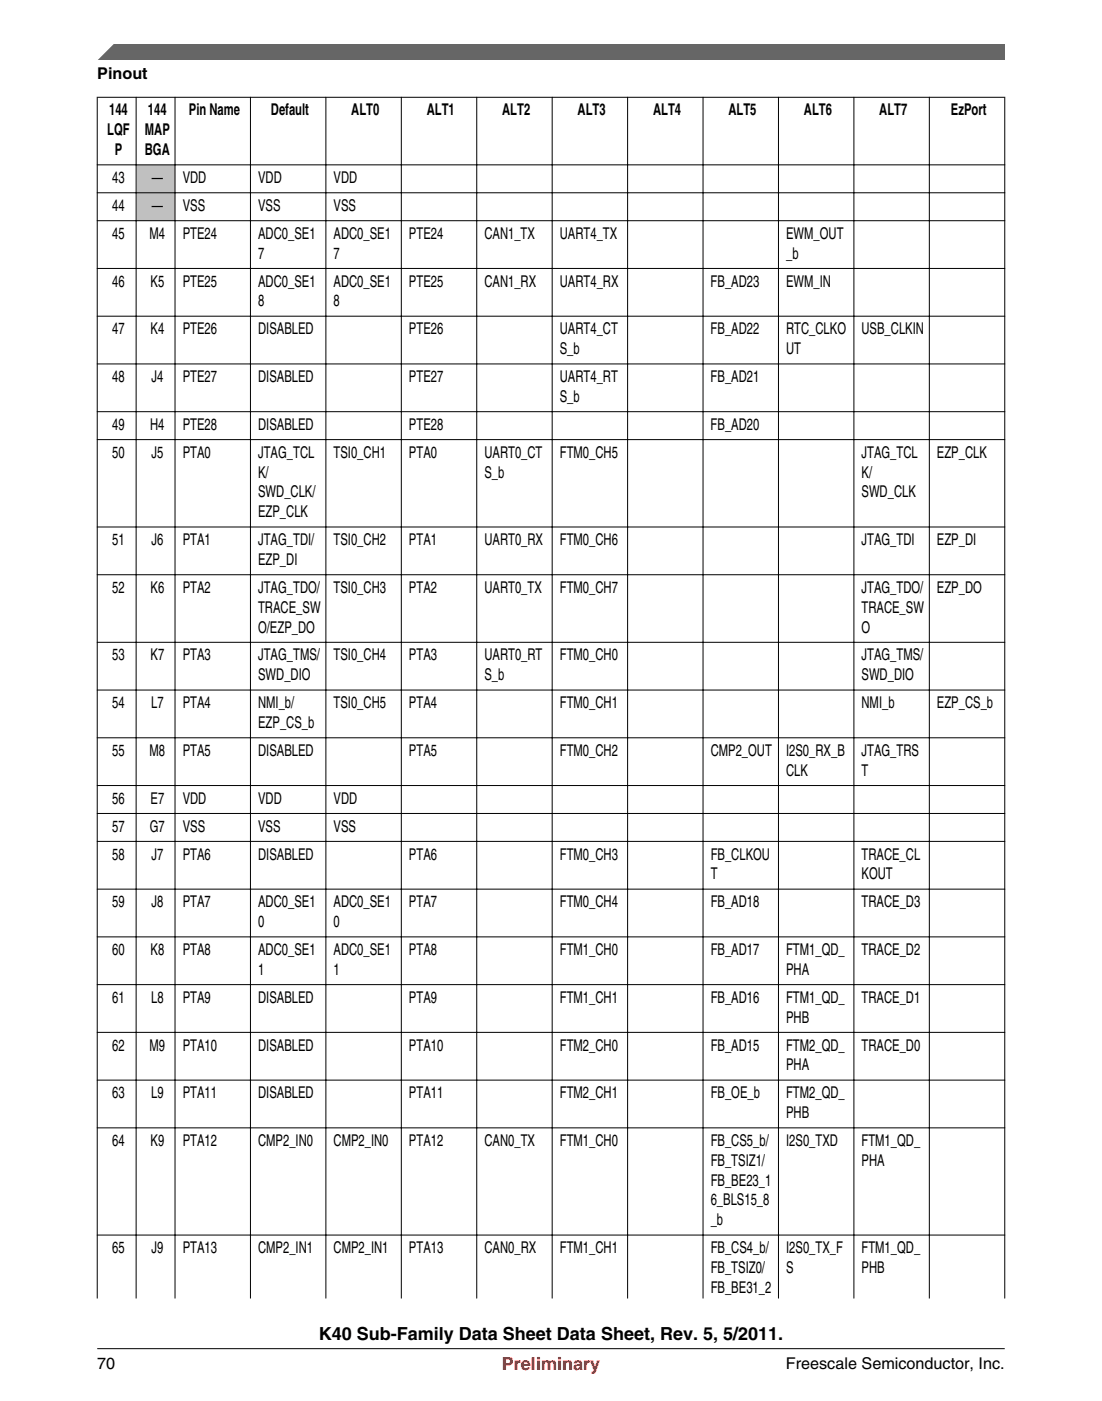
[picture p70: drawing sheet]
<svg xmlns="http://www.w3.org/2000/svg" width="216mm" height="274mm" viewBox="0 0 216 274" stroke-linecap="round" stroke-linejoin="round" font-family="sans-serif">
<defs><g id="words">
<text font-size="3.5" x="62.5" y="262.3">K40 Sub-Family Data Sheet Data Sheet, Rev. 5, 5/2011.</text>
<text font-size="3.5" fill="#f00" x="98.3" y="268.2">Preliminary</text>
<g font-size="3.2">
<text x="19" y="15.5">Pinout</text>
<text x="21.4" y="22.6">144</text>
<text x="29" y="22.6">144</text>
<text x="37" y="22.6">Pin Name</text>
<text x="53.1" y="22.6">Default</text>
<text x="68.8" y="22.6">ALT0</text>
<text x="83.6" y="22.6">ALT1</text>
<text x="98.4" y="22.6">ALT2</text>
<text x="113.2" y="22.6">ALT3</text>
<text x="127.9" y="22.6">ALT4</text>
<text x="142.7" y="22.6">ALT5</text>
<text x="157.5" y="22.6">ALT6</text>
<text x="172.3" y="22.6">ALT7</text>
<text x="186.3" y="22.6">EzPort</text>
<text x="21" y="26.5">LQF</text>
<text x="28.4" y="26.5">MAP</text>
<text x="22" y="35.8">43</text>
<text x="22.5" y="30.4">P</text>
<text x="28.4" y="30.4">BGA</text>
<text x="29.7" y="35.8">—</text>
<text x="35.8" y="35.8">VDD</text>
<text x="50.6" y="35.8">VDD</text>
<text x="65.3" y="35.8">VDD</text>
<text x="22" y="41.3">44</text>
<text x="29.7" y="41.3">—</text>
<text x="35.8" y="41.3">VSS</text>
<text x="50.6" y="41.3">VSS</text>
<text x="65.3" y="41.3">VSS</text>
<text x="22" y="46.8">45</text>
<text x="29.3" y="46.8">M4</text>
<text x="35.8" y="46.8">PTE24</text>
<text x="50.6" y="46.8">ADC0_SE1</text>
<text x="65.3" y="46.8">ADC0_SE1</text>
<text x="80.1" y="46.8">PTE24</text>
<text x="94.9" y="46.8">CAN1_TX</text>
<text x="109.7" y="46.8">UART4_TX</text>
<text x="154" y="46.8">EWM_OUT</text>
<text x="50.6" y="50.7">7</text>
<text x="65.3" y="50.7">7</text>
<text x="154" y="50.7">_b</text>
<text x="22" y="56.1">46</text>
<text x="29.5" y="56.1">K5</text>
<text x="35.8" y="56.1">PTE25</text>
<text x="50.6" y="56.1">ADC0_SE1</text>
<text x="65.3" y="56.1">ADC0_SE1</text>
<text x="80.1" y="56.1">PTE25</text>
<text x="94.9" y="56.1">CAN1_RX</text>
<text x="109.7" y="56.1">UART4_RX</text>
<text x="139.2" y="56.1">FB_AD23</text>
<text x="154" y="56.1">EWM_IN</text>
<text x="22" y="65.5">47</text>
<text x="29.5" y="65.5">K4</text>
<text x="35.8" y="65.5">PTE26</text>
<text x="50.6" y="60">8</text>
<text x="50.6" y="65.5">DISABLED</text>
<text x="65.3" y="60">8</text>
<text x="80.1" y="65.5">PTE26</text>
<text x="109.7" y="65.5">UART4_CT</text>
<text x="139.2" y="65.5">FB_AD22</text>
<text x="154" y="65.5">RTC_CLKO</text>
<text x="168.8" y="65.5">USB_CLKIN</text>
<text x="109.7" y="69.4">S_b</text>
<text x="154" y="69.4">UT</text>
<text x="22" y="74.8">48</text>
<text x="29.7" y="74.8">J4</text>
<text x="35.8" y="74.8">PTE27</text>
<text x="50.6" y="74.8">DISABLED</text>
<text x="80.1" y="74.8">PTE27</text>
<text x="109.7" y="74.8">UART4_RT</text>
<text x="139.2" y="74.8">FB_AD21</text>
<text x="109.7" y="78.7">S_b</text>
<text x="22" y="84.2">49</text>
<text x="22" y="89.6">50</text>
<text x="29.4" y="84.2">H4</text>
<text x="29.7" y="89.6">J5</text>
<text x="35.8" y="84.2">PTE28</text>
<text x="35.8" y="89.6">PTA0</text>
<text x="50.6" y="84.2">DISABLED</text>
<text x="50.6" y="89.6">JTAG_TCL</text>
<text x="65.3" y="89.6">TSI0_CH1</text>
<text x="80.1" y="84.2">PTE28</text>
<text x="80.1" y="89.6">PTA0</text>
<text x="94.9" y="89.6">UART0_CT</text>
<text x="109.7" y="89.6">FTM0_CH5</text>
<text x="139.2" y="84.2">FB_AD20</text>
<text x="168.8" y="89.6">JTAG_TCL</text>
<text x="183.6" y="89.6">EZP_CLK</text>
<text x="50.6" y="93.5">K/</text>
<text x="94.9" y="93.5">S_b</text>
<text x="168.8" y="93.5">K/</text>
<text x="50.6" y="97.4">SWD_CLK/</text>
<text x="50.6" y="101.3">EZP_CLK</text>
<text x="168.8" y="97.4">SWD_CLK</text>
<text x="22" y="106.7">51</text>
<text x="29.7" y="106.7">J6</text>
<text x="35.8" y="106.7">PTA1</text>
<text x="50.6" y="106.7">JTAG_TDI/</text>
<text x="65.3" y="106.7">TSI0_CH2</text>
<text x="80.1" y="106.7">PTA1</text>
<text x="94.9" y="106.7">UART0_RX</text>
<text x="109.7" y="106.7">FTM0_CH6</text>
<text x="168.8" y="106.7">JTAG_TDI</text>
<text x="183.6" y="106.7">EZP_DI</text>
<text x="50.6" y="110.6">EZP_DI</text>
<text x="22" y="116.1">52</text>
<text x="29.5" y="116.1">K6</text>
<text x="35.8" y="116.1">PTA2</text>
<text x="50.6" y="116.1">JTAG_TDO/</text>
<text x="50.6" y="120">TRACE_SW</text>
<text x="65.3" y="116.1">TSI0_CH3</text>
<text x="80.1" y="116.1">PTA2</text>
<text x="94.9" y="116.1">UART0_TX</text>
<text x="109.7" y="116.1">FTM0_CH7</text>
<text x="168.8" y="116.1">JTAG_TDO/</text>
<text x="168.8" y="120">TRACE_SW</text>
<text x="183.6" y="116.1">EZP_DO</text>
<text x="50.6" y="123.9">O/EZP_DO</text>
<text x="168.8" y="123.9">O</text>
<text x="22" y="129.3">53</text>
<text x="29.5" y="129.3">K7</text>
<text x="35.8" y="129.3">PTA3</text>
<text x="50.6" y="129.3">JTAG_TMS/</text>
<text x="65.3" y="129.3">TSI0_CH4</text>
<text x="80.1" y="129.3">PTA3</text>
<text x="94.9" y="129.3">UART0_RT</text>
<text x="109.7" y="129.3">FTM0_CH0</text>
<text x="168.8" y="129.3">JTAG_TMS/</text>
<text x="50.6" y="133.2">SWD_DIO</text>
<text x="94.9" y="133.2">S_b</text>
<text x="168.8" y="133.2">SWD_DIO</text>
<text x="22" y="138.7">54</text>
<text x="29.6" y="138.7">L7</text>
<text x="35.8" y="138.7">PTA4</text>
<text x="50.6" y="138.7">NMI_b/</text>
<text x="50.6" y="142.6">EZP_CS_b</text>
<text x="65.3" y="138.7">TSI0_CH5</text>
<text x="80.1" y="138.7">PTA4</text>
<text x="109.7" y="138.7">FTM0_CH1</text>
<text x="168.8" y="138.7">NMI_b</text>
<text x="183.6" y="138.7">EZP_CS_b</text>
<text x="22" y="148">55</text>
<text x="29.3" y="148">M8</text>
<text x="35.8" y="148">PTA5</text>
<text x="50.6" y="148">DISABLED</text>
<text x="80.1" y="148">PTA5</text>
<text x="109.7" y="148">FTM0_CH2</text>
<text x="139.2" y="148">CMP2_OUT</text>
<text x="154" y="148">I2S0_RX_B</text>
<text x="168.8" y="148">JTAG_TRS</text>
<text x="154" y="151.9">CLK</text>
<text x="168.8" y="151.9">T</text>
<text x="22" y="157.4">56</text>
<text x="29.5" y="157.4">E7</text>
<text x="35.8" y="157.4">VDD</text>
<text x="50.6" y="157.4">VDD</text>
<text x="65.3" y="157.4">VDD</text>
<text x="22" y="162.8">57</text>
<text x="29.4" y="162.8">G7</text>
<text x="35.8" y="162.8">VSS</text>
<text x="50.6" y="162.8">VSS</text>
<text x="65.3" y="162.8">VSS</text>
<text x="22" y="168.3">58</text>
<text x="29.7" y="168.3">J7</text>
<text x="35.8" y="168.3">PTA6</text>
<text x="50.6" y="168.3">DISABLED</text>
<text x="80.1" y="168.3">PTA6</text>
<text x="109.7" y="168.3">FTM0_CH3</text>
<text x="139.2" y="168.3">FB_CLKOU</text>
<text x="139.2" y="172.2">T</text>
<text x="168.8" y="168.3">TRACE_CL</text>
<text x="168.8" y="172.2">KOUT</text>
<text x="22" y="177.7">59</text>
<text x="29.7" y="177.7">J8</text>
<text x="35.8" y="177.7">PTA7</text>
<text x="50.6" y="177.7">ADC0_SE1</text>
<text x="65.3" y="177.7">ADC0_SE1</text>
<text x="80.1" y="177.7">PTA7</text>
<text x="109.7" y="177.7">FTM0_CH4</text>
<text x="139.2" y="177.7">FB_AD18</text>
<text x="168.8" y="177.7">TRACE_D3</text>
<text x="50.6" y="181.5">0</text>
<text x="65.3" y="181.5">0</text>
<text x="22" y="187">60</text>
<text x="29.5" y="187">K8</text>
<text x="35.8" y="187">PTA8</text>
<text x="50.6" y="187">ADC0_SE1</text>
<text x="50.6" y="190.9">1</text>
<text x="65.3" y="187">ADC0_SE1</text>
<text x="65.3" y="190.9">1</text>
<text x="80.1" y="187">PTA8</text>
<text x="109.7" y="187">FTM1_CH0</text>
<text x="139.2" y="187">FB_AD17</text>
<text x="154" y="187">FTM1_QD_</text>
<text x="154" y="190.9">PHA</text>
<text x="168.8" y="187">TRACE_D2</text>
<text x="22" y="196.4">61</text>
<text x="29.6" y="196.4">L8</text>
<text x="35.8" y="196.4">PTA9</text>
<text x="50.6" y="196.4">DISABLED</text>
<text x="80.1" y="196.4">PTA9</text>
<text x="109.7" y="196.4">FTM1_CH1</text>
<text x="139.2" y="196.4">FB_AD16</text>
<text x="154" y="196.4">FTM1_QD_</text>
<text x="168.8" y="196.4">TRACE_D1</text>
<text x="154" y="200.2">PHB</text>
<text x="22" y="205.7">62</text>
<text x="29.3" y="205.7">M9</text>
<text x="35.8" y="205.7">PTA10</text>
<text x="50.6" y="205.7">DISABLED</text>
<text x="80.1" y="205.7">PTA10</text>
<text x="109.7" y="205.7">FTM2_CH0</text>
<text x="139.2" y="205.7">FB_AD15</text>
<text x="154" y="205.7">FTM2_QD_</text>
<text x="154" y="209.6">PHA</text>
<text x="168.8" y="205.7">TRACE_D0</text>
<text x="22" y="215">63</text>
<text x="29.6" y="215">L9</text>
<text x="35.8" y="215">PTA11</text>
<text x="50.6" y="215">DISABLED</text>
<text x="80.1" y="215">PTA11</text>
<text x="109.7" y="215">FTM2_CH1</text>
<text x="139.2" y="215">FB_OE_b</text>
<text x="154" y="215">FTM2_QD_</text>
<text x="154" y="218.9">PHB</text>
<text x="22" y="224.4">64</text>
<text x="29.5" y="224.4">K9</text>
<text x="35.8" y="224.4">PTA12</text>
<text x="50.6" y="224.4">CMP2_IN0</text>
<text x="65.3" y="224.4">CMP2_IN0</text>
<text x="80.1" y="224.4">PTA12</text>
<text x="94.9" y="224.4">CAN0_TX</text>
<text x="109.7" y="224.4">FTM1_CH0</text>
<text x="139.2" y="224.4">FB_CS5_b/</text>
<text x="154" y="224.4">I2S0_TXD</text>
<text x="168.8" y="224.4">FTM1_QD_</text>
<text x="139.2" y="228.3">FB_TSIZ1/</text>
<text x="139.2" y="232.2">FB_BE23_1</text>
<text x="168.8" y="228.3">PHA</text>
<text x="139.2" y="236">6_BLS15_8</text>
<text x="139.2" y="239.9">_b</text>
<text x="22" y="245.4">65</text>
<text x="29.7" y="245.4">J9</text>
<text x="35.8" y="245.4">PTA13</text>
<text x="50.6" y="245.4">CMP2_IN1</text>
<text x="65.3" y="245.4">CMP2_IN1</text>
<text x="80.1" y="245.4">PTA13</text>
<text x="94.9" y="245.4">CAN0_RX</text>
<text x="109.7" y="245.4">FTM1_CH1</text>
<text x="139.2" y="245.4">FB_CS4_b/</text>
<text x="154" y="245.4">I2S0_TX_F</text>
<text x="168.8" y="245.4">FTM1_QD_</text>
<text x="139.2" y="249.3">FB_TSIZ0/</text>
<text x="154" y="249.3">S</text>
<text x="168.8" y="249.3">PHB</text>
<text x="139.2" y="253.1">FB_BE31_2</text>
<text x="19" y="268">70</text>
<text x="154" y="268">Freescale Semiconductor, Inc.</text>
</g>
</g></defs>
<g fill="#c0c0c0">
<path d="M26.8 32.4h7.4v5.3h-7.4z" fill-rule="evenodd"/>
<path d="M26.8 37.8h7.4v5.3h-7.4z" fill-rule="evenodd"/>
</g>
<g fill="none" stroke="#000" stroke-width=".2">
<path d="M19 19h177.9M19 19v235.3M26.7 19v235.3M34.3 19v235.3M49.1 19v235.3M63.8 19v235.3M78.6 19v235.3M93.4 19v235.3M108.2 19v235.3M123 19v235.3M137.7 19v235.3M152.5 19v235.3"/>
<path d="M167.3 19v235.3M182.1 19v235.3M196.8 19v235.3M19 32.3h177.9M19 37.7h177.9M19 43.2h177.9M19 52.6h177.9M19 61.9h177.9M19 71.3h177.9M19 80.6h177.9M19 86.1h177.9M19 103.2h177.9"/>
<path d="M19 112.5h177.9M19 125.8h177.9M19 135.1h177.9M19 144.5h177.9M19 153.8h177.9M19 159.3h177.9M19 164.7h177.9M19 174.1h177.9M19 183.4h177.9M19 192.8h177.9M19 202.1h177.9M19 211.5h177.9"/>
<path d="M19 220.8h177.9M19 241.8h177.9"/>
</g>
<path d="M19 11.7l5.7-3.1 172.2 .1v3z" fill="#666"/>
<path d="M22.5 8.6l-3.1 3.1" fill="none" stroke="#666" stroke-width=".28"/>
<path d="M19 264.1h177.8" fill="none" stroke="#000" stroke-width=".2"/>
<use href="#words"/>
</svg>
